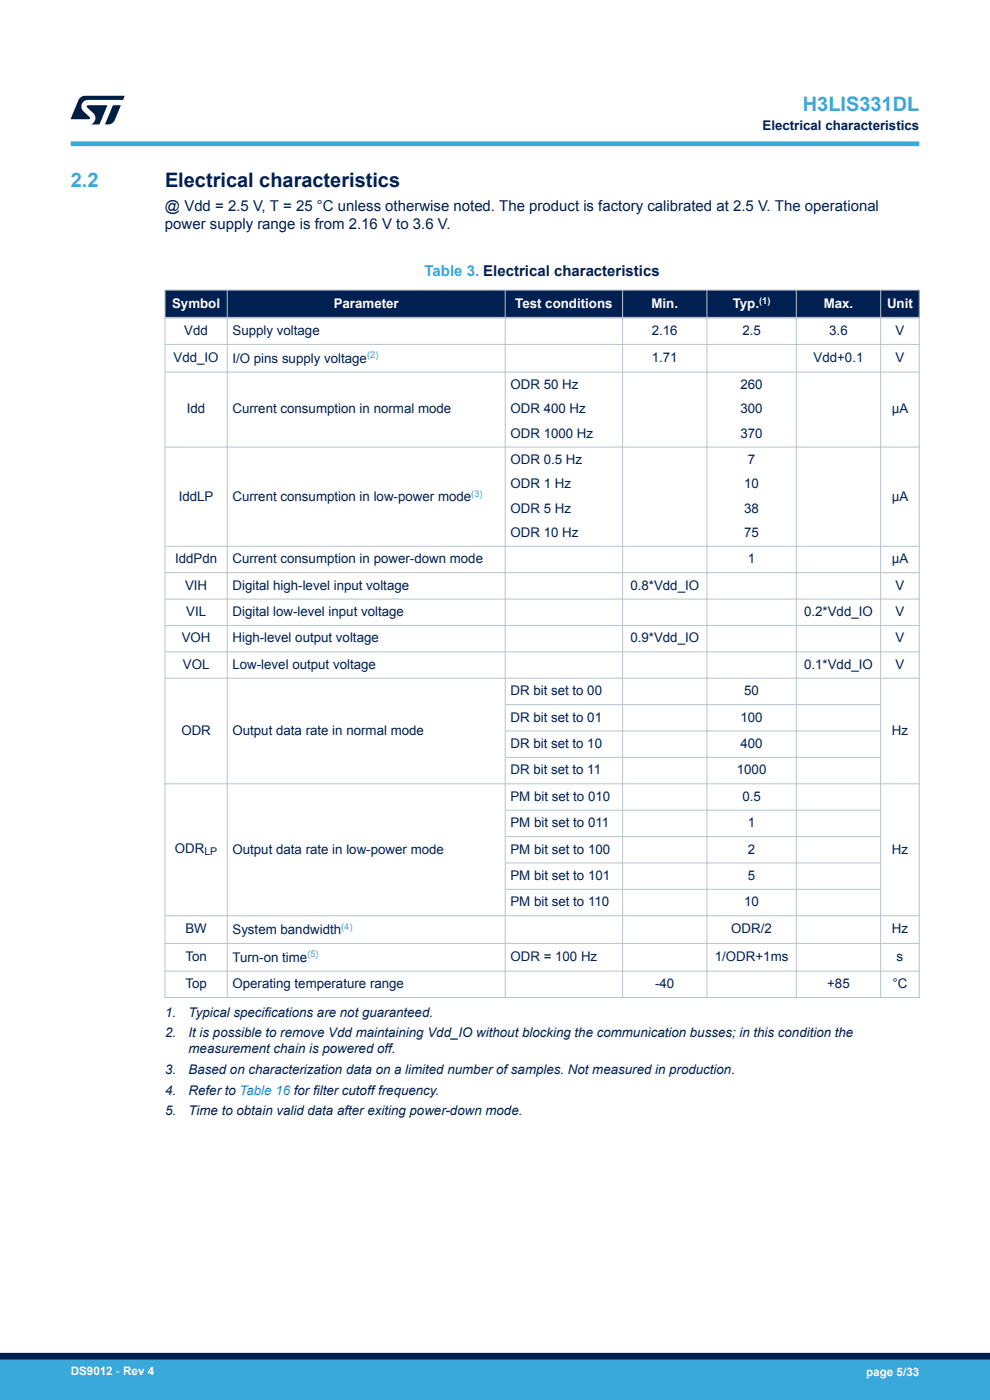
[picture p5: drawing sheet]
<svg xmlns="http://www.w3.org/2000/svg" width="210mm" height="297mm" viewBox="0 0 210 297" stroke-linecap="round" stroke-linejoin="round" font-family="sans-serif">
<defs><g id="words">
<g font-size="4.2" fill="#39a9dc">
<text x="170.3" y="23.5">H3LIS331DL</text>
<text x="15" y="39.8">2.2</text>
</g>
<text font-size="4.2" fill="#002052" x="35" y="39.8">Electrical characteristics</text>
<g font-size="3.2" fill="#002052">
<text x="35" y="44.8">@ Vdd = 2.5 V, T = 25 °C unless otherwise noted. The product is factory calibrated at 2.5 V. The operational</text>
<text x="35" y="48.6">power supply range is from 2.16 V to 3.6 V.</text>
</g>
<text font-size="3.2" fill="#39a9dc" x="90.1" y="58.6">Table 3. Electrical characteristics</text>
<g font-size="2.8" fill="#002052">
<text x="161.7" y="27.5">Electrical characteristics</text>
<text x="39.1" y="71.1">Vdd</text>
<text x="49.3" y="71.1">Supply voltage</text>
<text x="138.3" y="71.1">2.16</text>
<text x="157.5" y="71.1">2.5</text>
<text x="175.9" y="71.1">3.6</text>
<text x="190" y="71.1">V</text>
<text x="36.8" y="76.8">Vdd_IO</text>
<text x="49.3" y="77">I/O pins supply voltage</text>
<text x="138.3" y="76.8">1.71</text>
<text x="172.6" y="76.8">Vdd+0.1</text>
<text x="190" y="76.8">V</text>
<text x="108.3" y="82.6">ODR 50 Hz</text>
<text x="157.1" y="82.6">260</text>
<text x="39.6" y="87.7">Idd</text>
<text x="49.3" y="87.7">Current consumption in normal mode</text>
<text x="108.3" y="87.7">ODR 400 Hz</text>
<text x="157.1" y="87.7">300</text>
<text x="189.1" y="87.7">µA</text>
<text x="108.3" y="92.9">ODR 1000 Hz</text>
<text x="157.1" y="92.9">370</text>
<text x="108.3" y="98.5">ODR 0.5 Hz</text>
<text x="158.7" y="98.5">7</text>
<text x="37.9" y="106.2">IddLP</text>
<text x="49.3" y="106.3">Current consumption in low-power mode</text>
<text x="108.3" y="103.6">ODR 1 Hz</text>
<text x="157.9" y="103.6">10</text>
<text x="189.1" y="106.2">µA</text>
<text x="108.3" y="108.8">ODR 5 Hz</text>
<text x="108.3" y="113.9">ODR 10 Hz</text>
<text x="157.9" y="108.8">38</text>
<text x="157.9" y="113.9">75</text>
<text x="37.1" y="119.5">IddPdn</text>
<text x="49.3" y="119.5">Current consumption in power-down mode</text>
<text x="158.7" y="119.5">1</text>
<text x="189.1" y="119.5">µA</text>
<text x="39.2" y="125.1">VIH</text>
<text x="49.3" y="125.1">Digital high-level input voltage</text>
<text x="133.7" y="125.1">0.8*Vdd_IO</text>
<text x="190" y="125.1">V</text>
<text x="39.5" y="130.7">VIL</text>
<text x="49.3" y="130.7">Digital low-level input voltage</text>
<text x="170.6" y="130.7">0.2*Vdd_IO</text>
<text x="190" y="130.7">V</text>
<text x="38.5" y="136.3">VOH</text>
<text x="49.3" y="136.3">High-level output voltage</text>
<text x="133.7" y="136.3">0.9*Vdd_IO</text>
<text x="190" y="136.3">V</text>
<text x="38.8" y="141.9">VOL</text>
<text x="49.3" y="141.9">Low-level output voltage</text>
<text x="170.6" y="141.9">0.1*Vdd_IO</text>
<text x="190" y="141.9">V</text>
<text x="108.3" y="147.5">DR bit set to 00</text>
<text x="157.9" y="147.5">50</text>
<text x="38.5" y="155.9">ODR</text>
<text x="49.3" y="155.9">Output data rate in normal mode</text>
<text x="108.3" y="153.1">DR bit set to 01</text>
<text x="157.1" y="153.1">100</text>
<text x="189.2" y="155.9">Hz</text>
<text x="108.3" y="158.7">DR bit set to 10</text>
<text x="157.1" y="158.7">400</text>
<text x="108.3" y="164.3">DR bit set to 11</text>
<text x="156.3" y="164.3">1000</text>
<text x="108.3" y="169.9">PM bit set to 010</text>
<text x="157.5" y="169.9">0.5</text>
<text x="108.3" y="175.5">PM bit set to 011</text>
<text x="158.7" y="175.5">1</text>
<text x="37.1" y="180.9">ODR</text>
<text x="49.3" y="181.1">Output data rate in low-power mode</text>
<text x="108.3" y="181.1">PM bit set to 100</text>
<text x="158.7" y="181.1">2</text>
<text x="189.2" y="181.1">Hz</text>
<text x="108.3" y="186.7">PM bit set to 101</text>
<text x="158.7" y="186.7">5</text>
<text x="108.3" y="192.3">PM bit set to 110</text>
<text x="157.9" y="192.3">10</text>
<text x="39.3" y="203.9">Ton</text>
<text x="39.3" y="198">BW</text>
<text x="49.3" y="198.2">System bandwidth</text>
<text x="108.3" y="203.9">ODR = 100 Hz</text>
<text x="151.6" y="203.9">1/ODR+1ms</text>
<text x="155.1" y="198">ODR/2</text>
<text x="189.2" y="198">Hz</text>
<text x="190.2" y="203.9">s</text>
<text x="39.3" y="209.6">Top</text>
<text x="49.3" y="204">Turn-on time</text>
<text x="49.3" y="209.6">Operating temperature range</text>
<text x="139" y="209.6">-40</text>
<text x="175.5" y="209.6">+85</text>
<text x="189.3" y="209.6">°C</text>
<text x="35" y="215.7">1.</text>
<text x="40" y="215.7">Typical specifications are not guaranteed.</text>
<text x="35" y="220">2.</text>
<text x="40" y="220">It is possible to remove Vdd maintaining Vdd_IO without blocking the communication busses; in this condition the</text>
<text x="35" y="227.8">3.</text>
<text x="40" y="227.8">Based on characterization data on a limited number of samples. Not measured in production.</text>
<text x="40" y="223.4">measurement chain is powered off.</text>
<text x="35" y="232.2">4.</text>
<text x="40" y="232.2">Refer to Table 16 for filter cutoff frequency.</text>
<text x="35" y="236.6">5.</text>
<text x="40" y="236.6">Time to obtain valid data after exiting power-down mode.</text>
</g>
<g font-size="2.8" fill="#fff">
<text x="36.5" y="65.3">Symbol</text>
<text x="70.8" y="65.3">Parameter</text>
<text x="109.3" y="65.3">Test conditions</text>
<text x="138.2" y="65.3">Min.</text>
<text x="155.4" y="65.3">Typ.</text>
<text x="174.7" y="65.3">Max.</text>
<text x="188.2" y="65.3">Unit</text>
</g>
<g font-size="2.5" fill="#fff">
<text x="15" y="291.6">DS9012 - Rev 4</text>
<text x="183.7" y="291.9">page 5/33</text>
</g>
<text font-size="2.3" fill="#002052" x="43.4" y="181.4">LP</text>
<text font-size="2" fill="#fff" x="161" y="64.4">(1)</text>
<g font-size="2" fill="#39a9dc">
<text x="77.9" y="76">(2)</text>
<text x="100" y="105.4">(3)</text>
<text x="72.4" y="197.2">(4)</text>
<text x="65.2" y="203.1">(5)</text>
</g>
</g></defs>
<g fill="#002052">
<path d="M35 61.5h160v5.9h-160z" fill-rule="evenodd"/>
<path d="M35 61.5h160v5.9h-160z" fill-rule="evenodd"/>
</g>
<g fill="none" stroke="#b9c4ca" stroke-width=".21">
<path d="M34.9 61.5h160.2M34.9 73.1h160.2M34.9 78.9h160.2M35 61.4v150.3M48.2 61.4v150.3M107.2 61.4v150.3M132.1 61.4v150.3M150 61.4v150.3M168.9 61.4v150.3M186.8 61.4v150.3M195 61.4v150.3M34.9 94.8h160.2"/>
<path d="M34.9 115.9h160.2M34.9 121.5h160.2M34.9 127.1h160.2M34.9 132.7h160.2M34.9 138.3h160.2M34.9 143.9h160.2M107.2 149.5h79.7M107.2 155.1h79.7M34.9 166.3h160.2M107.2 160.7h79.7M107.2 171.9h79.7M107.2 177.5h79.7"/>
<path d="M34.9 194.3h160.2M107.2 183.1h79.7M107.2 188.7h79.7M34.9 200.1h160.2M34.9 206h160.2M34.9 211.6h160.2"/>
</g>
<path d="M34.9 67.4h160.2" fill="none" stroke="#b9c4ca" stroke-width=".35"/>
<path d="M15 30.5h180" fill="none" stroke="#39a9dc" stroke-width="1"/>
<g fill="#001e41">
<path d="M17.1 20.7l.9-.4 8.4 .1-.3 .8h-7.4a1.4 1.4 0 0 0-1.3 .8 1.4 1.4 0 0 0 .2 1.5l1.4 1.3v.4l-4 .1 1.6-4.1z"/>
<path d="M24 22.4h1.6l-1.3 3.1a1.54 1.54 0 0 1-1.4 .9l-.6-.1z"/>
<path d="M18.5 22.4h4.2l-1.6 4h-1.7a1.48 1.48 0 0 0 .4-2.4l-1.3-1.2z"/>
</g>
<g fill="#39a9dc">
<path d="M0 288.4h210v8.6h-210z" fill-rule="evenodd"/>
<path d="M-.1 288.4h210.2v4.4h-210.2z" fill-rule="evenodd"/>
</g>
<path d="M0 287.7h210" fill="none" stroke="#002052" stroke-width="1.4"/>
<use href="#words"/>
</svg>
